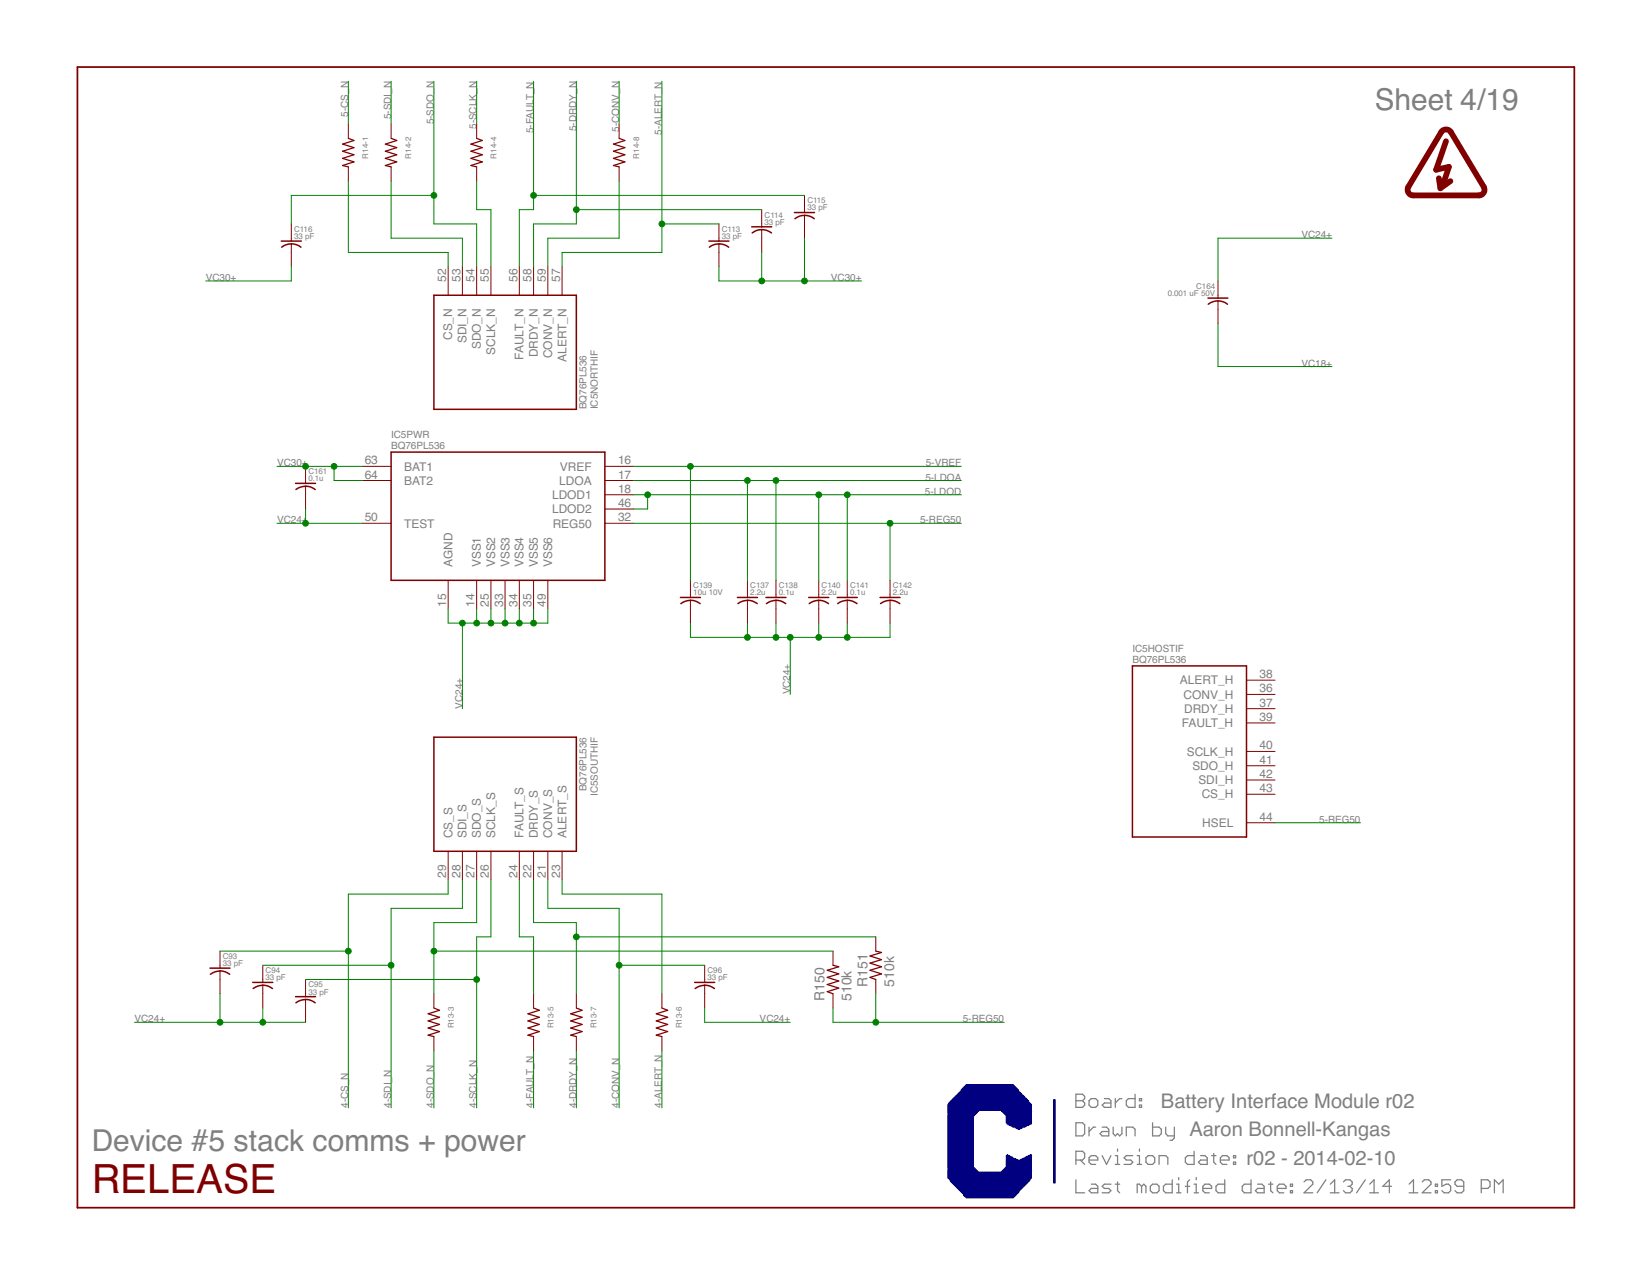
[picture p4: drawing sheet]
<svg xmlns="http://www.w3.org/2000/svg" width="279mm" height="216mm" viewBox="0 0 279 216" stroke-linecap="round" stroke-linejoin="round" font-family="sans-serif">
<defs><g id="words">
<text font-size="6.8" fill="#800000" x="15.5" y="201.9">RELEASE</text>
<g font-size="5.1" fill="#808080">
<text x="232.7" y="18.6">Sheet 4/19</text>
<text x="15.5" y="194.7">Device #5 stack comms + power</text>
</g>
<g font-size="3.4" fill="#808080">
<text x="196.5" y="187.5">Battery Interface Module r02</text>
<text x="201.3" y="192.3">Aaron Bonnell-Kangas</text>
<text x="210.9" y="197.1">r02 - 2014-02-10</text>
</g>
<g font-size="2.4" fill="#808080">
<text x="146.8" y="167" transform="rotate(-90 146.8 167)">R151</text>
<text x="151.3" y="167" transform="rotate(-90 151.3 167)">510k</text>
<text x="139.5" y="169.4" transform="rotate(-90 139.5 169.4)">R150</text>
<text x="144.1" y="169.4" transform="rotate(-90 144.1 169.4)">510k</text>
</g>
<g font-size="2" fill="#808080">
<text x="75.5" y="47.7" transform="rotate(-90 75.5 47.7)">52</text>
<text x="77.9" y="47.7" transform="rotate(-90 77.9 47.7)">53</text>
<text x="80.3" y="47.7" transform="rotate(-90 80.3 47.7)">54</text>
<text x="82.7" y="47.7" transform="rotate(-90 82.7 47.7)">55</text>
<text x="87.6" y="47.7" transform="rotate(-90 87.6 47.7)">56</text>
<text x="90" y="47.7" transform="rotate(-90 90 47.7)">58</text>
<text x="92.4" y="47.7" transform="rotate(-90 92.4 47.7)">59</text>
<text x="94.8" y="47.7" transform="rotate(-90 94.8 47.7)">57</text>
<text x="76.5" y="57.5" transform="rotate(-90 76.5 57.5)">CS_N</text>
<text x="79" y="58.1" transform="rotate(-90 79 58.1)">SDI_N</text>
<text x="81.4" y="59.1" transform="rotate(-90 81.4 59.1)">SDO_N</text>
<text x="83.8" y="60" transform="rotate(-90 83.8 60)">SCLK_N</text>
<text x="88.6" y="60.9" transform="rotate(-90 88.6 60.9)">FAULT_N</text>
<text x="91" y="60.5" transform="rotate(-90 91 60.5)">DRDY_N</text>
<text x="93.4" y="60.6" transform="rotate(-90 93.4 60.6)">CONV_N</text>
<text x="95.8" y="61.2" transform="rotate(-90 95.8 61.2)">ALERT_N</text>
<text x="61.7" y="78.6">63</text>
<text x="61.7" y="81">64</text>
<text x="68.4" y="79.6">BAT1</text>
<text x="68.4" y="82">BAT2</text>
<text x="94.6" y="82">LDOA</text>
<text x="94.8" y="79.6">VREF</text>
<text x="104.6" y="78.6">16</text>
<text x="104.6" y="81">17</text>
<text x="104.6" y="83.4">18</text>
<text x="61.7" y="88.2">50</text>
<text x="68.4" y="89.3">TEST</text>
<text x="93.4" y="84.4">LDOD1</text>
<text x="93.4" y="86.9">LDOD2</text>
<text x="93.5" y="89.3">REG50</text>
<text x="104.6" y="85.8">46</text>
<text x="104.6" y="88.2">32</text>
<text x="76.6" y="96" transform="rotate(-90 76.6 96)">AGND</text>
<text x="81.4" y="96" transform="rotate(-90 81.4 96)">VSS1</text>
<text x="83.8" y="96" transform="rotate(-90 83.8 96)">VSS2</text>
<text x="86.2" y="96" transform="rotate(-90 86.2 96)">VSS3</text>
<text x="88.6" y="96" transform="rotate(-90 88.6 96)">VSS4</text>
<text x="91" y="96" transform="rotate(-90 91 96)">VSS5</text>
<text x="93.4" y="96" transform="rotate(-90 93.4 96)">VSS6</text>
<text x="75.5" y="102.7" transform="rotate(-90 75.5 102.7)">15</text>
<text x="80.3" y="102.7" transform="rotate(-90 80.3 102.7)">14</text>
<text x="82.7" y="102.7" transform="rotate(-90 82.7 102.7)">25</text>
<text x="85.1" y="102.7" transform="rotate(-90 85.1 102.7)">33</text>
<text x="87.6" y="102.7" transform="rotate(-90 87.6 102.7)">34</text>
<text x="90" y="102.7" transform="rotate(-90 90 102.7)">35</text>
<text x="92.4" y="102.7" transform="rotate(-90 92.4 102.7)">49</text>
<text x="199.7" y="115.8">ALERT_H</text>
<text x="200.3" y="118.2">CONV_H</text>
<text x="213.2" y="117.2">36</text>
<text x="213.2" y="119.6">37</text>
<text x="213.2" y="114.7">38</text>
<text x="200" y="123">FAULT_H</text>
<text x="200.4" y="120.6">DRDY_H</text>
<text x="213.2" y="122">39</text>
<text x="200.9" y="127.9">SCLK_H</text>
<text x="201.8" y="130.3">SDO_H</text>
<text x="213.2" y="126.8">40</text>
<text x="213.2" y="129.2">41</text>
<text x="213.2" y="131.6">42</text>
<text x="202.8" y="132.7">SDI_H</text>
<text x="203.4" y="135.1">CS_H</text>
<text x="213.2" y="134">43</text>
<text x="76.6" y="141.8" transform="rotate(-90 76.6 141.8)">CS_S</text>
<text x="79" y="141.8" transform="rotate(-90 79 141.8)">SDI_S</text>
<text x="81.4" y="141.8" transform="rotate(-90 81.4 141.8)">SDO_S</text>
<text x="83.8" y="141.8" transform="rotate(-90 83.8 141.8)">SCLK_S</text>
<text x="88.6" y="141.8" transform="rotate(-90 88.6 141.8)">FAULT_S</text>
<text x="91" y="141.8" transform="rotate(-90 91 141.8)">DRDY_S</text>
<text x="93.4" y="141.8" transform="rotate(-90 93.4 141.8)">CONV_S</text>
<text x="95.9" y="141.8" transform="rotate(-90 95.9 141.8)">ALERT_S</text>
<text x="203.5" y="139.9">HSEL</text>
<text x="213.2" y="138.9">44</text>
<text x="75.5" y="148.5" transform="rotate(-90 75.5 148.5)">29</text>
<text x="77.9" y="148.5" transform="rotate(-90 77.9 148.5)">28</text>
<text x="80.3" y="148.5" transform="rotate(-90 80.3 148.5)">27</text>
<text x="82.7" y="148.5" transform="rotate(-90 82.7 148.5)">26</text>
<text x="87.6" y="148.5" transform="rotate(-90 87.6 148.5)">24</text>
<text x="90" y="148.5" transform="rotate(-90 90 148.5)">22</text>
<text x="92.4" y="148.5" transform="rotate(-90 92.4 148.5)">21</text>
<text x="94.8" y="148.5" transform="rotate(-90 94.8 148.5)">23</text>
</g>
<g font-size="1.7" fill="#808080">
<text x="58.9" y="19.7" transform="rotate(-90 58.9 19.7)">5-CS_N</text>
<text x="66.2" y="20.2" transform="rotate(-90 66.2 20.2)">5-SDI_N</text>
<text x="73.4" y="21" transform="rotate(-90 73.4 21)">5-SDO_N</text>
<text x="80.7" y="21.8" transform="rotate(-90 80.7 21.8)">5-SCLK_N</text>
<text x="90.3" y="22.5" transform="rotate(-90 90.3 22.5)">5-FAULT_N</text>
<text x="97.5" y="22.2" transform="rotate(-90 97.5 22.2)">5-DRDY_N</text>
<text x="104.8" y="22.3" transform="rotate(-90 104.8 22.3)">5-CONV_N</text>
<text x="112" y="22.8" transform="rotate(-90 112 22.8)">5-ALERT_N</text>
<text x="220.2" y="40.3">VC24+</text>
<text x="34.8" y="47.5">VC30+</text>
<text x="140.6" y="47.5">VC30+</text>
<text x="220.2" y="62">VC18+</text>
<text x="99.2" y="69.2" transform="rotate(-90 99.2 69.2)">BQ76PL536</text>
<text x="101.2" y="69.2" transform="rotate(-90 101.2 69.2)">IC5NORTHIF</text>
<text x="66.2" y="76">BQ76PL536</text>
<text x="66.2" y="74.1">IC5PWR</text>
<text x="46.9" y="78.9">VC30+</text>
<text x="156.5" y="83.7">5-LDOD</text>
<text x="156.6" y="81.3">5-LDOA</text>
<text x="156.7" y="78.9">5-VREF</text>
<text x="46.9" y="88.5">VC24+</text>
<text x="155.7" y="88.5">5-REG50</text>
<text x="191.6" y="112.2">BQ76PL536</text>
<text x="191.6" y="110.3">IC5HOSTIF</text>
<text x="78.2" y="119.9" transform="rotate(-90 78.2 119.9)">VC24+</text>
<text x="133.7" y="117.5" transform="rotate(-90 133.7 117.5)">VC24+</text>
<text x="99.2" y="133.9" transform="rotate(-90 99.2 133.9)">BQ76PL536</text>
<text x="101.2" y="134.7" transform="rotate(-90 101.2 134.7)">IC5SOUTHIF</text>
<text x="223.3" y="139.2">5-REG50</text>
<text x="22.8" y="173">VC24+</text>
<text x="128.5" y="173">VC24+</text>
<text x="162.9" y="173">5-REG50</text>
<text x="58.9" y="187.5" transform="rotate(-90 58.9 187.5)">4-CS_N</text>
<text x="66.2" y="187.5" transform="rotate(-90 66.2 187.5)">4-SDI_N</text>
<text x="73.4" y="187.5" transform="rotate(-90 73.4 187.5)">4-SDO_N</text>
<text x="80.7" y="187.5" transform="rotate(-90 80.7 187.5)">4-SCLK_N</text>
<text x="90.3" y="187.5" transform="rotate(-90 90.3 187.5)">4-FAULT_N</text>
<text x="97.5" y="187.5" transform="rotate(-90 97.5 187.5)">4-DRDY_N</text>
<text x="104.8" y="187.5" transform="rotate(-90 104.8 187.5)">4-CONV_N</text>
<text x="112" y="187.5" transform="rotate(-90 112 187.5)">4-ALERT_N</text>
</g>
<g font-size="1.4" fill="#808080">
<text x="62.3" y="26.8" transform="rotate(-90 62.3 26.8)">R14-1</text>
<text x="69.6" y="26.8" transform="rotate(-90 69.6 26.8)">R14-2</text>
<text x="84" y="26.8" transform="rotate(-90 84 26.8)">R14-4</text>
<text x="108.2" y="26.8" transform="rotate(-90 108.2 26.8)">R14-8</text>
<text x="136.6" y="35.6">33 pF</text>
<text x="136.6" y="34.4">C115</text>
<text x="49.8" y="40.4">33 pF</text>
<text x="49.8" y="39.2">C116</text>
<text x="122.2" y="40.4">33 pF</text>
<text x="122.2" y="39.2">C113</text>
<text x="129.4" y="38">33 pF</text>
<text x="129.4" y="36.8">C114</text>
<text x="197.6" y="50.1">0.001 uF 50V</text>
<text x="202.4" y="48.9">C164</text>
<text x="52.2" y="81.4">0.1u</text>
<text x="52.2" y="80.2">C161</text>
<text x="117.3" y="100.7">10u 10V</text>
<text x="117.3" y="99.5">C139</text>
<text x="127" y="100.7">2.2u</text>
<text x="127" y="99.5">C137</text>
<text x="131.8" y="100.7">0.1u</text>
<text x="131.8" y="99.5">C138</text>
<text x="139" y="100.7">2.2u</text>
<text x="139" y="99.5">C140</text>
<text x="143.9" y="100.7">0.1u</text>
<text x="143.9" y="99.5">C141</text>
<text x="151.1" y="100.7">2.2u</text>
<text x="151.1" y="99.5">C142</text>
<text x="37.7" y="163.5">33 pF</text>
<text x="37.7" y="162.2">C93</text>
<text x="44.9" y="165.9">33 pF</text>
<text x="44.9" y="164.7">C94</text>
<text x="52.2" y="167.1">C95</text>
<text x="119.7" y="165.9">33 pF</text>
<text x="119.7" y="164.7">C96</text>
<text x="52.2" y="168.3">33 pF</text>
<text x="76.8" y="174" transform="rotate(-90 76.8 174)">R13-3</text>
<text x="93.7" y="174" transform="rotate(-90 93.7 174)">R13-5</text>
<text x="100.9" y="174" transform="rotate(-90 100.9 174)">R13-7</text>
<text x="115.4" y="174" transform="rotate(-90 115.4 174)">R13-6</text>
</g>
</g></defs>
<g fill="#808080" stroke="#808080" stroke-width=".21">
<path d="M182.1 185.1v2.3z"/>
<path d="M182.1 185.1h1.1z"/>
<path d="M183.2 185.1l.4 .4z"/>
<path d="M183.6 185.5v.4z"/>
<path d="M183.6 185.9l-.4 .3z"/>
<path d="M183.2 186.2l.4 .4z"/>
<path d="M183.6 186.6v.4z"/>
<path d="M183.6 187l-.4 .4z"/>
<path d="M182.1 187.4h1.1z"/>
<path d="M182.1 186.2h1.1z"/>
<path d="M184.7 187.4h.7z"/>
<path d="M185.8 187l-.4 .4z"/>
<path d="M185.8 186.2v.8z"/>
<path d="M185.4 185.9l.4 .3z"/>
<path d="M184.7 185.9h.7z"/>
<path d="M184.3 186.2l.4-.3z"/>
<path d="M184.3 186.2v.8z"/>
<path d="M184.3 187l.4 .4z"/>
<path d="M186.9 185.9h.7z"/>
<path d="M187.6 185.9l.4 .3z"/>
<path d="M188 186.2v1.2z"/>
<path d="M186.9 187.4h1.1z"/>
<path d="M186.5 187l.4 .4z"/>
<path d="M186.5 187l.4-.4z"/>
<path d="M186.9 186.6h1.1z"/>
<path d="M188.7 185.9v1.5z"/>
<path d="M188.7 186.6l.8-.7z"/>
<path d="M189.5 185.9h.4z"/>
<path d="M192.1 185.1v2.3z"/>
<path d="M191 187.4h1.1z"/>
<path d="M190.6 187l.4 .4z"/>
<path d="M190.6 186.2v.8z"/>
<path d="M190.6 186.2l.4-.3z"/>
<path d="M191 185.9h1.1z"/>
<path d="M192.8 185.9h.4z"/>
<path d="M193.2 185.9v.3z"/>
<path d="M192.8 186.2h.4z"/>
<path d="M192.8 185.9v.3z"/>
<path d="M192.8 187h.4z"/>
<path d="M193.2 187v.4z"/>
<path d="M192.8 187.4h.4z"/>
<path d="M192.8 187v.4z"/>
<path d="M182.1 194.8v2.2z"/>
<path d="M182.1 194.8h1.1z"/>
<path d="M183.2 194.8l.4 .4z"/>
<path d="M183.6 195.2v.7z"/>
<path d="M183.6 195.9l-.4 .4z"/>
<path d="M182.1 196.3h1.1z"/>
<path d="M182.8 196.3l.8 .7z"/>
<path d="M184.7 197h.7z"/>
<path d="M184.3 196.6l.4 .4z"/>
<path d="M184.3 195.9v.7z"/>
<path d="M184.3 195.9l.4-.4z"/>
<path d="M184.7 195.5h.7z"/>
<path d="M185.4 195.5l.4 .4z"/>
<path d="M185.8 195.9v.4z"/>
<path d="M184.3 196.3h1.5z"/>
<path d="M186.5 195.5l.8 1.5z"/>
<path d="M188 195.5l-.7 1.5z"/>
<path d="M188.7 195.5h.4z"/>
<path d="M189.1 195.5v1.5z"/>
<path d="M188.7 197h.8z"/>
<path d="M189.1 194.4v.4z"/>
<path d="M190.2 197h1.1z"/>
<path d="M191.7 196.6l-.4 .4z"/>
<path d="M191.3 196.3l.4 .3z"/>
<path d="M190.6 196.3h.7z"/>
<path d="M190.2 195.9l.4 .4z"/>
<path d="M190.2 195.9l.4-.4z"/>
<path d="M190.6 195.5h1.1z"/>
<path d="M192.4 195.5h.4z"/>
<path d="M192.8 195.5v1.5z"/>
<path d="M192.4 197h.8z"/>
<path d="M192.8 194.4v.4z"/>
<path d="M194.3 197h.8z"/>
<path d="M195.4 196.6l-.3 .4z"/>
<path d="M195.4 195.9v.7z"/>
<path d="M195.1 195.5l.3 .4z"/>
<path d="M194.3 195.5h.8z"/>
<path d="M193.9 195.9l.4-.4z"/>
<path d="M193.9 195.9v.7z"/>
<path d="M193.9 196.6l.4 .4z"/>
<path d="M196.2 195.5v1.5z"/>
<path d="M196.2 195.5h1.1z"/>
<path d="M197.3 195.5l.3 .4z"/>
<path d="M197.6 195.9v1.1z"/>
<path d="M202.1 194.8v2.2z"/>
<path d="M201 197h1.1z"/>
<path d="M200.6 196.6l.4 .4z"/>
<path d="M200.6 195.9v.7z"/>
<path d="M200.6 195.9l.4-.4z"/>
<path d="M201 195.5h1.1z"/>
<path d="M203.2 195.5h.7z"/>
<path d="M203.9 195.5l.4 .4z"/>
<path d="M204.3 195.9v1.1z"/>
<path d="M203.2 197h1.1z"/>
<path d="M202.8 196.6l.4 .4z"/>
<path d="M202.8 196.6l.4-.3z"/>
<path d="M203.2 196.3h1.1z"/>
<path d="M205.4 195.2v1.4z"/>
<path d="M205.4 196.6l.4 .4z"/>
<path d="M205 195.5h.8z"/>
<path d="M206.9 197h.7z"/>
<path d="M206.5 196.6l.4 .4z"/>
<path d="M206.5 195.9v.7z"/>
<path d="M206.9 195.5l-.4 .4z"/>
<path d="M206.9 195.5h.7z"/>
<path d="M207.6 195.5l.4 .4z"/>
<path d="M208 195.9v.4z"/>
<path d="M206.5 196.3h1.5z"/>
<path d="M208.7 195.5h.4z"/>
<path d="M209.1 195.5v.4z"/>
<path d="M208.7 195.9h.4z"/>
<path d="M208.7 195.5v.4z"/>
<path d="M208.7 196.6h.4z"/>
<path d="M209.1 196.6v.4z"/>
<path d="M208.7 197h.4z"/>
<path d="M208.7 196.6v.4z"/>
<path d="M182.1 199.6v2.2z"/>
<path d="M182.1 201.8h1.5z"/>
<path d="M184.7 200.4h.7z"/>
<path d="M185.4 200.4l.4 .3z"/>
<path d="M185.8 200.7v1.1z"/>
<path d="M184.7 201.8h1.1z"/>
<path d="M184.3 201.5l.4 .3z"/>
<path d="M184.3 201.5l.4-.4z"/>
<path d="M184.7 201.1h1.1z"/>
<path d="M186.5 201.8h1.1z"/>
<path d="M187.6 201.8l.4-.3z"/>
<path d="M187.6 201.1l.4 .4z"/>
<path d="M186.9 201.1h.7z"/>
<path d="M186.5 200.7l.4 .4z"/>
<path d="M186.5 200.7l.4-.3z"/>
<path d="M186.9 200.4h1.1z"/>
<path d="M189.1 200v1.5z"/>
<path d="M189.1 201.5l.4 .3z"/>
<path d="M188.7 200.4h.8z"/>
<path d="M192.4 200.4v1.4z"/>
<path d="M192.4 200.4h.4z"/>
<path d="M192.8 200.4l.4 .3z"/>
<path d="M193.2 200.7v1.1z"/>
<path d="M193.2 200.7l.4-.3z"/>
<path d="M193.6 200.4l.3 .3z"/>
<path d="M193.9 200.7v1.1z"/>
<path d="M195.1 201.8h.7z"/>
<path d="M195.8 201.8l.4-.3z"/>
<path d="M196.2 200.7v.8z"/>
<path d="M195.8 200.4l.4 .3z"/>
<path d="M195.1 200.4h.7z"/>
<path d="M194.7 200.7l.4-.3z"/>
<path d="M194.7 200.7v.8z"/>
<path d="M194.7 201.5l.4 .3z"/>
<path d="M198.4 199.6v2.2z"/>
<path d="M197.3 201.8h1.1z"/>
<path d="M196.9 201.5l.4 .3z"/>
<path d="M196.9 200.7v.8z"/>
<path d="M196.9 200.7l.4-.3z"/>
<path d="M197.3 200.4h1.1z"/>
<path d="M199.1 200.4h.4z"/>
<path d="M199.5 200.4v1.4z"/>
<path d="M199.1 201.8h.8z"/>
<path d="M199.5 199.2v.4z"/>
<path d="M201 200v1.8z"/>
<path d="M201 200l.3-.4z"/>
<path d="M200.6 200.7h.7z"/>
<path d="M202.1 200.4h.3z"/>
<path d="M202.4 200.4v1.4z"/>
<path d="M202.1 201.8h.7z"/>
<path d="M202.4 199.2v.4z"/>
<path d="M203.9 201.8h.8z"/>
<path d="M203.6 201.5l.3 .3z"/>
<path d="M203.6 200.7v.8z"/>
<path d="M203.6 200.7l.3-.3z"/>
<path d="M203.9 200.4h.8z"/>
<path d="M204.7 200.4l.3 .3z"/>
<path d="M205 200.7v.4z"/>
<path d="M203.6 201.1h1.4z"/>
<path d="M207.3 199.6v2.2z"/>
<path d="M206.1 201.8h1.2z"/>
<path d="M205.8 201.5l.3 .3z"/>
<path d="M205.8 200.7v.8z"/>
<path d="M205.8 200.7l.3-.3z"/>
<path d="M206.1 200.4h1.2z"/>
<path d="M211.7 199.6v2.2z"/>
<path d="M210.6 201.8h1.1z"/>
<path d="M210.2 201.5l.4 .3z"/>
<path d="M210.2 200.7v.8z"/>
<path d="M210.2 200.7l.4-.3z"/>
<path d="M210.6 200.4h1.1z"/>
<path d="M212.8 200.4h.8z"/>
<path d="M213.6 200.4l.3 .3z"/>
<path d="M213.9 200.7v1.1z"/>
<path d="M212.8 201.8h1.1z"/>
<path d="M212.4 201.5l.4 .3z"/>
<path d="M212.8 201.1l-.4 .4z"/>
<path d="M212.8 201.1h1.1z"/>
<path d="M215 200v1.5z"/>
<path d="M215 201.5l.4 .3z"/>
<path d="M214.7 200.4h.7z"/>
<path d="M216.5 201.8h.8z"/>
<path d="M216.2 201.5l.3 .3z"/>
<path d="M216.2 200.7v.8z"/>
<path d="M216.2 200.7l.3-.3z"/>
<path d="M216.5 200.4h.8z"/>
<path d="M217.3 200.4l.3 .3z"/>
<path d="M217.6 200.7v.4z"/>
<path d="M216.2 201.1h1.4z"/>
<path d="M218.4 200.4h.3z"/>
<path d="M218.7 200.4v.3z"/>
<path d="M218.4 200.7h.3z"/>
<path d="M218.4 200.4v.3z"/>
<path d="M218.4 201.5h.3z"/>
<path d="M218.7 201.5v.3z"/>
<path d="M218.4 201.8h.3z"/>
<path d="M218.4 201.5v.3z"/>
<path d="M220.7 201.8h1.5z"/>
<path d="M220.7 201.8l1.5-1.4z"/>
<path d="M222.2 200v.4z"/>
<path d="M221.8 199.6l.4 .4z"/>
<path d="M221.1 199.6h.7z"/>
<path d="M220.7 200l.4-.4z"/>
<path d="M224.4 199.6l-1.5 2.2z"/>
<path d="M225.1 200.4l.8-.8z"/>
<path d="M225.9 199.6v2.2z"/>
<path d="M225.1 201.8h1.5z"/>
<path d="M227.4 200l.3-.4z"/>
<path d="M227.7 199.6h.8z"/>
<path d="M228.5 199.6l.3 .4z"/>
<path d="M228.8 200v.4z"/>
<path d="M228.5 200.7l.3-.3z"/>
<path d="M228.1 200.7h.4z"/>
<path d="M228.5 200.7l.3 .4z"/>
<path d="M228.8 201.1v.4z"/>
<path d="M228.5 201.8l.3-.3z"/>
<path d="M227.7 201.8h.8z"/>
<path d="M227.4 201.5l.3 .3z"/>
<path d="M231.1 199.6l-1.5 2.2z"/>
<path d="M231.8 200.4l.7-.8z"/>
<path d="M232.5 199.6v2.2z"/>
<path d="M231.8 201.8h1.5z"/>
<path d="M235.1 199.6v2.2z"/>
<path d="M235.1 199.6l-1.1 1.1z"/>
<path d="M234 200.7h1.5z"/>
<path d="M238.5 200.4l.7-.8z"/>
<path d="M239.2 199.6v2.2z"/>
<path d="M238.5 201.8h1.4z"/>
<path d="M240.7 201.8h1.5z"/>
<path d="M240.7 201.8l1.5-1.4z"/>
<path d="M242.2 200v.4z"/>
<path d="M241.8 199.6l.4 .4z"/>
<path d="M241 199.6h.8z"/>
<path d="M241 199.6l-.3 .4z"/>
<path d="M242.9 200.4h.4z"/>
<path d="M243.3 200.4v.3z"/>
<path d="M242.9 200.7h.4z"/>
<path d="M242.9 200.4v.3z"/>
<path d="M242.9 201.5h.4z"/>
<path d="M243.3 201.5v.3z"/>
<path d="M242.9 201.8h.4z"/>
<path d="M242.9 201.5v.3z"/>
<path d="M244 199.6h1.5z"/>
<path d="M244 199.6v1.1z"/>
<path d="M244 200.7l.8-.3z"/>
<path d="M244.8 200.4h.3z"/>
<path d="M245.1 200.4l.4 .3z"/>
<path d="M245.5 200.7v.8z"/>
<path d="M245.5 201.5l-.4 .3z"/>
<path d="M244.4 201.8h.7z"/>
<path d="M244 201.5l.4 .3z"/>
<path d="M246.2 201.5l.4 .3z"/>
<path d="M246.6 201.8h.7z"/>
<path d="M247.3 201.8l.4-.3z"/>
<path d="M247.7 200v1.5z"/>
<path d="M247.3 199.6l.4 .4z"/>
<path d="M246.6 199.6h.7z"/>
<path d="M246.6 199.6l-.4 .4z"/>
<path d="M246.2 200v.4z"/>
<path d="M246.2 200.4l.4 .3z"/>
<path d="M246.6 200.7h1.1z"/>
<path d="M250.7 199.6v2.2z"/>
<path d="M250.7 199.6h1.1z"/>
<path d="M251.8 199.6l.4 .4z"/>
<path d="M252.2 200v.7z"/>
<path d="M251.8 201.1l.4-.4z"/>
<path d="M250.7 201.1h1.1z"/>
<path d="M252.9 199.6v2.2z"/>
<path d="M252.9 199.6l.7 .8z"/>
<path d="M253.6 200.4l.8-.8z"/>
<path d="M254.4 199.6v2.2z"/>
<path d="M182.1 190v2.2z"/>
<path d="M182.1 192.2h1.1z"/>
<path d="M183.6 191.8l-.4 .4z"/>
<path d="M183.6 190.3v1.5z"/>
<path d="M183.2 190l.4 .3z"/>
<path d="M182.1 190h1.1z"/>
<path d="M184.3 190.7v1.5z"/>
<path d="M185 190.7l-.7 .8z"/>
<path d="M185 190.7h.4z"/>
<path d="M186.5 190.7h.8z"/>
<path d="M187.3 190.7l.3 .4z"/>
<path d="M187.6 191.1v1.1z"/>
<path d="M186.5 192.2h1.1z"/>
<path d="M186.2 191.8l.3 .4z"/>
<path d="M186.2 191.8l.3-.3z"/>
<path d="M186.5 191.5h1.1z"/>
<path d="M188.4 190.7v1.1z"/>
<path d="M188.4 191.8l.3 .4z"/>
<path d="M188.7 192.2l.4-.4z"/>
<path d="M189.1 191.8l.4 .4z"/>
<path d="M189.5 192.2l.4-.4z"/>
<path d="M189.9 190.7v1.1z"/>
<path d="M190.6 190.7v1.5z"/>
<path d="M190.6 190.7h1.1z"/>
<path d="M191.7 190.7l.4 .4z"/>
<path d="M192.1 191.1v1.1z"/>
<path d="M195.1 190v2.2z"/>
<path d="M195.1 192.2h1.1z"/>
<path d="M196.2 192.2l.3-.4z"/>
<path d="M196.5 191.1v.7z"/>
<path d="M196.2 190.7l.3 .4z"/>
<path d="M195.1 190.7h1.1z"/>
<path d="M197.3 190.7v1.1z"/>
<path d="M197.3 191.8l.3 .4z"/>
<path d="M197.6 192.2h1.1z"/>
<path d="M198.7 190.7v1.9z"/>
<path d="M198.7 192.6l-.3 .3z"/>
<path d="M198 192.9h.4z"/>
</g>
<g fill="#800000" stroke="#800000" stroke-width=".3">
<path d="M13.1 11.3v193z"/>
<path d="M13.1 204.3h253.3z"/>
<path d="M266.4 11.3v193z"/>
<path d="M13.1 11.3h253.3z"/>
</g>
<g fill="#800000" stroke="#800000" stroke-width=".17">
<path d="M210.9 117.5h4.9z"/>
<path d="M210.9 119.9h4.9z"/>
<path d="M210.9 122.3h4.9z"/>
<path d="M210.9 127.1h4.9z"/>
<path d="M210.9 129.6h4.9z"/>
<path d="M210.9 132h4.9z"/>
<path d="M210.9 134.4h4.9z"/>
<path d="M210.9 139.2h4.9z"/>
<path d="M210.9 115.1h4.9z"/>
<path d="M92.7 45.1v4.9z"/>
<path d="M90.3 45.1v4.9z"/>
<path d="M87.9 45.1v4.9z"/>
<path d="M83.1 45.1v4.9z"/>
<path d="M80.7 45.1v4.9z"/>
<path d="M78.3 45.1v4.9z"/>
<path d="M75.8 45.1v4.9z"/>
<path d="M95.1 45.1v4.9z"/>
<path d="M80.7 98.2v4.8z"/>
<path d="M75.8 98.2v4.8z"/>
<path d="M102.4 78.9h4.8z"/>
<path d="M102.4 81.3h4.8z"/>
<path d="M102.4 83.7h4.8z"/>
<path d="M83.1 98.2v4.8z"/>
<path d="M85.5 98.2v4.8z"/>
<path d="M87.9 98.2v4.8z"/>
<path d="M90.3 98.2v4.8z"/>
<path d="M102.4 86.1h4.8z"/>
<path d="M92.7 98.2v4.8z"/>
<path d="M61.4 78.9h4.8z"/>
<path d="M61.4 81.3h4.8z"/>
<path d="M102.4 88.5h4.8z"/>
<path d="M61.4 88.5h4.8z"/>
<path d="M92.7 144v4.9z"/>
<path d="M90.3 144v4.9z"/>
<path d="M87.9 144v4.9z"/>
<path d="M83.1 144v4.9z"/>
<path d="M80.7 144v4.9z"/>
<path d="M78.3 144v4.9z"/>
<path d="M75.8 144v4.9z"/>
<path d="M95.1 144v4.9z"/>
<path d="M37.2 164.3v1.4z"/>
<path d="M37.2 160.9v2.4z"/>
<path d="M37.2 165.7v2.4z"/>
<path d="M37.2 163.3v.5z"/>
<path d="M44.5 166.7v1.4z"/>
<path d="M44.5 163.3v2.4z"/>
<path d="M44.5 168.1v2.5z"/>
<path d="M44.5 165.7v.5z"/>
<path d="M51.7 169.1v1.5z"/>
<path d="M51.7 165.7v2.4z"/>
<path d="M51.7 170.6v2.4z"/>
<path d="M51.7 168.1v.5z"/>
<path d="M119.3 166.7v1.4z"/>
<path d="M119.3 163.3v2.4z"/>
<path d="M119.3 168.1v2.5z"/>
<path d="M119.3 165.7v.5z"/>
<path d="M121.7 41.3v1.4z"/>
<path d="M121.7 37.9v2.4z"/>
<path d="M121.7 42.7v2.4z"/>
<path d="M121.7 40.3v.5z"/>
<path d="M128.9 38.9v1.4z"/>
<path d="M128.9 35.5v2.4z"/>
<path d="M128.9 40.3v2.4z"/>
<path d="M128.9 37.9v.5z"/>
<path d="M136.1 36.4v1.5z"/>
<path d="M136.1 33.1v2.4z"/>
<path d="M136.1 37.9v2.4z"/>
<path d="M136.1 35.5v.5z"/>
<path d="M49.3 41.3v1.4z"/>
<path d="M49.3 37.9v2.4z"/>
<path d="M49.3 42.7v2.4z"/>
<path d="M49.3 40.3v.5z"/>
<path d="M58.9 28.2v2.4z"/>
<path d="M58.9 21v2.4z"/>
<path d="M66.2 28.2v2.4z"/>
<path d="M66.2 21v2.4z"/>
<path d="M80.7 28.2v2.4z"/>
<path d="M80.7 21v2.4z"/>
<path d="M104.8 28.2v2.4z"/>
<path d="M104.8 21v2.4z"/>
<path d="M73.4 175.4v2.4z"/>
<path d="M73.4 168.1v2.5z"/>
<path d="M90.3 175.4v2.4z"/>
<path d="M90.3 168.1v2.5z"/>
<path d="M112 175.4v2.4z"/>
<path d="M112 168.1v2.5z"/>
<path d="M97.5 175.4v2.4z"/>
<path d="M97.5 168.1v2.5z"/>
<path d="M126.5 101.6v1.4z"/>
<path d="M126.5 98.2v2.4z"/>
<path d="M126.5 103v2.4z"/>
<path d="M126.5 100.6v.5z"/>
<path d="M131.3 101.6v1.4z"/>
<path d="M131.3 98.2v2.4z"/>
<path d="M131.3 103v2.4z"/>
<path d="M131.3 100.6v.5z"/>
<path d="M116.8 101.6v1.4z"/>
<path d="M116.8 98.2v2.4z"/>
<path d="M116.8 103v2.4z"/>
<path d="M116.8 100.6v.5z"/>
<path d="M138.6 101.6v1.4z"/>
<path d="M138.6 98.2v2.4z"/>
<path d="M138.6 103v2.4z"/>
<path d="M138.6 100.6v.5z"/>
<path d="M143.4 101.6v1.4z"/>
<path d="M143.4 98.2v2.4z"/>
<path d="M143.4 103v2.4z"/>
<path d="M143.4 100.6v.5z"/>
<path d="M150.6 101.6v1.4z"/>
<path d="M150.6 98.2v2.4z"/>
<path d="M150.6 103v2.4z"/>
<path d="M150.6 100.6v.5z"/>
<path d="M51.7 82.3v1.4z"/>
<path d="M51.7 78.9v2.4z"/>
<path d="M51.7 83.7v2.4z"/>
<path d="M51.7 81.3v.5z"/>
<path d="M206.1 50.9v1.5z"/>
<path d="M206.1 47.5v2.5z"/>
<path d="M206.1 52.4v2.4z"/>
<path d="M206.1 50v.4z"/>
<path d="M141 160.9v2.4z"/>
<path d="M141 168.1v2.5z"/>
<path d="M148.2 158.5v2.4z"/>
<path d="M148.2 165.7v2.4z"/>
</g>
<g fill="#800000" stroke="#800000" stroke-width=".25">
<path d="M191.6 112.7h19.3z"/>
<path d="M210.9 112.7v28.9z"/>
<path d="M191.6 141.6h19.3z"/>
<path d="M191.6 112.7v28.9z"/>
<path d="M97.5 50v19.3z"/>
<path d="M73.4 50h24.1z"/>
<path d="M73.4 50v19.3z"/>
<path d="M73.4 69.3h24.1z"/>
<path d="M66.2 76.5v21.7z"/>
<path d="M66.2 98.2h36.2z"/>
<path d="M102.4 76.5v21.7z"/>
<path d="M66.2 76.5h36.2z"/>
<path d="M97.5 124.7v19.3z"/>
<path d="M73.4 144h24.1z"/>
<path d="M73.4 124.7v19.3z"/>
<path d="M73.4 124.7h24.1z"/>
<path d="M35.5 163.8h1.7z"/>
<path d="M37.2 163.8h1.7z"/>
<path d="M42.8 166.2h1.7z"/>
<path d="M44.5 166.2h1.7z"/>
<path d="M50 168.6h1.7z"/>
<path d="M51.7 168.6h1.7z"/>
<path d="M117.6 166.2h1.7z"/>
<path d="M119.3 166.2h1.6z"/>
<path d="M120 40.8h1.7z"/>
<path d="M121.7 40.8h1.7z"/>
<path d="M127.2 38.4h1.7z"/>
<path d="M128.9 38.4h1.7z"/>
<path d="M134.5 36h1.6z"/>
<path d="M136.1 36h1.7z"/>
<path d="M47.6 40.8h1.7z"/>
<path d="M49.3 40.8h1.7z"/>
<path d="M124.8 101.1h1.7z"/>
<path d="M126.5 101.1h1.7z"/>
<path d="M129.6 101.1h1.7z"/>
<path d="M131.3 101.1h1.7z"/>
<path d="M115.1 101.1h1.7z"/>
<path d="M116.8 101.1h1.7z"/>
<path d="M136.9 101.1h1.7z"/>
<path d="M138.6 101.1h1.7z"/>
<path d="M141.7 101.1h1.7z"/>
<path d="M143.4 101.1h1.7z"/>
<path d="M148.9 101.1h1.7z"/>
<path d="M150.6 101.1h1.7z"/>
<path d="M50 81.8h1.7z"/>
<path d="M51.7 81.8h1.7z"/>
<path d="M206.1 50.4h1.7z"/>
<path d="M204.4 50.4h1.7z"/>
</g>
<g fill="none" stroke="#800000" stroke-width=".25">
<path d="M128.9 38.8a2.72 2.72 0 0 1 1.7 .6M128.9 38.9a2.42 2.42 0 0 0-1.6 .5M136.1 36.4a2.72 2.72 0 0 1 1.7 .6M136.1 36.4a2.42 2.42 0 0 0-1.6 .6M49.3 41.3a2.6 2.6 0 0 1 1.6 .5M49.3 41.3a2.43 2.43 0 0 0-1.6 .5M121.7 41.3a2.72 2.72 0 0 1 1.6 .5M121.7 41.3a2.42 2.42 0 0 0-1.6 .5M204.5 51.5a2.61 2.61 0 0 1 3.2 0M51.7 82.3a2.6 2.6 0 0 1 1.6 .5M51.7 82.3a2.76 2.76 0 0 0-1.6 .5M116.8 101.6a2.72 2.72 0 0 1 1.7 .5"/>
<path d="M116.8 101.6a2.77 2.77 0 0 0-1.6 .5M126.5 101.6a2.72 2.72 0 0 1 1.6 .5M126.5 101.6a2.77 2.77 0 0 0-1.6 .5M131.3 101.6a2.72 2.72 0 0 1 1.7 .5M131.3 101.6a2.77 2.77 0 0 0-1.6 .5M138.6 101.6a2.72 2.72 0 0 1 1.6 .5M138.6 101.6a2.77 2.77 0 0 0-1.7 .5M143.4 101.6a2.72 2.72 0 0 1 1.6 .5M143.4 101.6a2.77 2.77 0 0 0-1.6 .5M150.6 101.6a2.72 2.72 0 0 1 1.7 .5M150.6 101.6a2.77 2.77 0 0 0-1.6 .5M35.6 164.8a2.61 2.61 0 0 1 3.3 0"/>
<path d="M42.8 167.3a2.61 2.61 0 0 1 3.3 0M50.1 169.7a2.61 2.61 0 0 1 3.2 0M117.6 167.3a2.61 2.61 0 0 1 3.3 0"/>
</g>
<g fill="#800000" stroke="#800000" stroke-width=".21">
<path d="M58.9 23.4l1 .4z"/>
<path d="M58 24.4l1.9-.6z"/>
<path d="M58 24.4l1.9 .6z"/>
<path d="M58 25.6l1.9-.6z"/>
<path d="M58 25.6l1.9 .6z"/>
<path d="M58 26.8l1.9-.6z"/>
<path d="M58 26.8l1.9 .6z"/>
<path d="M58 28l1.9-.6z"/>
<path d="M58 28l.9 .2z"/>
<path d="M66.2 23.4l.9 .4z"/>
<path d="M65.2 24.4l1.9-.6z"/>
<path d="M65.2 24.4l1.9 .6z"/>
<path d="M65.2 25.6l1.9-.6z"/>
<path d="M65.2 25.6l1.9 .6z"/>
<path d="M65.2 26.8l1.9-.6z"/>
<path d="M65.2 26.8l1.9 .6z"/>
<path d="M65.2 28l1.9-.6z"/>
<path d="M65.2 28l1 .2z"/>
<path d="M80.7 23.4l.9 .4z"/>
<path d="M79.7 24.4l1.9-.6z"/>
<path d="M79.7 24.4l1.9 .6z"/>
<path d="M79.7 25.6l1.9-.6z"/>
<path d="M79.7 25.6l1.9 .6z"/>
<path d="M79.7 26.8l1.9-.6z"/>
<path d="M79.7 26.8l1.9 .6z"/>
<path d="M79.7 28l1.9-.6z"/>
<path d="M79.7 28l1 .2z"/>
<path d="M104.8 23.4l.9 .4z"/>
<path d="M103.8 24.4l1.9-.6z"/>
<path d="M103.8 24.4l1.9 .6z"/>
<path d="M103.8 25.6l1.9-.6z"/>
<path d="M103.8 25.6l1.9 .6z"/>
<path d="M103.8 26.8l1.9-.6z"/>
<path d="M103.8 26.8l1.9 .6z"/>
<path d="M103.8 28l1.9-.6z"/>
<path d="M103.8 28l1 .2z"/>
<path d="M73.4 170.6l1 .3z"/>
<path d="M72.5 171.5l1.9-.6z"/>
<path d="M72.5 171.5l1.9 .6z"/>
<path d="M72.5 172.7l1.9-.6z"/>
<path d="M72.5 172.7l1.9 .6z"/>
<path d="M72.5 173.9l1.9-.6z"/>
<path d="M72.5 173.9l1.9 .6z"/>
<path d="M72.5 175.2l1.9-.7z"/>
<path d="M72.5 175.2l.9 .2z"/>
<path d="M90.3 170.6l1 .3z"/>
<path d="M89.3 171.5l2-.6z"/>
<path d="M89.3 171.5l2 .6z"/>
<path d="M89.3 172.7l2-.6z"/>
<path d="M89.3 172.7l2 .6z"/>
<path d="M89.3 173.9l2-.6z"/>
<path d="M89.3 173.9l2 .6z"/>
<path d="M89.3 175.2l2-.7z"/>
<path d="M89.3 175.2l1 .2z"/>
<path d="M112 170.6l1 .3z"/>
<path d="M111.1 171.5l1.9-.6z"/>
<path d="M111.1 171.5l1.9 .6z"/>
<path d="M111.1 172.7l1.9-.6z"/>
<path d="M111.1 172.7l1.9 .6z"/>
<path d="M111.1 173.9l1.9-.6z"/>
<path d="M111.1 173.9l1.9 .6z"/>
<path d="M111.1 175.2l1.9-.7z"/>
<path d="M111.1 175.2l.9 .2z"/>
<path d="M97.5 170.6l1 .3z"/>
<path d="M96.6 171.5l1.9-.6z"/>
<path d="M96.6 171.5l1.9 .6z"/>
<path d="M96.6 172.7l1.9-.6z"/>
<path d="M96.6 172.7l1.9 .6z"/>
<path d="M96.6 173.9l1.9-.6z"/>
<path d="M96.6 173.9l1.9 .6z"/>
<path d="M96.6 175.2l1.9-.7z"/>
<path d="M96.6 175.2l.9 .2z"/>
<path d="M140 167.8l1 .3z"/>
<path d="M140 167.8l1.9-.6z"/>
<path d="M140 166.6l1.9 .6z"/>
<path d="M140 166.6l1.9-.6z"/>
<path d="M140 165.4l1.9 .6z"/>
<path d="M140 165.4l1.9-.6z"/>
<path d="M140 164.2l1.9 .6z"/>
<path d="M140 164.2l1.9-.6z"/>
<path d="M141 163.3l.9 .3z"/>
<path d="M147.2 165.4l1 .3z"/>
<path d="M147.2 165.4l2-.6z"/>
<path d="M147.2 164.2l2 .6z"/>
<path d="M147.2 164.2l2-.6z"/>
<path d="M147.2 163l2 .6z"/>
<path d="M147.2 163l2-.6z"/>
<path d="M147.2 161.8l2 .6z"/>
<path d="M147.2 161.8l2-.6z"/>
<path d="M148.2 160.9l1 .3z"/>
</g>
<path d="M238.3 31.6a.96 .96 0 0 0 .9 1.5M243.9 22.4a.97 .97 0 0 1 1.6 0M251.1 31.6a.96 .96 0 0 1-.8 1.5" fill="none" stroke="#800000" stroke-width=".97"/>
<g fill="#800000" stroke="#800000" stroke-width=".97">
<path d="M243.9 22.4l-5.6 9.2z"/>
<path d="M239.2 33.1h11.1z"/>
<path d="M245.5 22.4l5.6 9.2z"/>
<path d="M244.7 23.9l-1.7 4.8z"/>
<path d="M243 28.7l2.2-.5z"/>
<path d="M245.2 28.2l-1 2.9z"/>
<path d="M243.8 31.9l1.6-1.3z"/>
<path d="M243.5 30.2l.3 1.7z"/>
</g>
<g fill="#008000" stroke="#008000" stroke-width=".17">
<path d="M87.9 148.9v9.6z"/>
<path d="M87.9 158.5h2.4z"/>
<path d="M90.3 158.5v9.6z"/>
<path d="M83.1 148.9v9.6z"/>
<path d="M80.7 158.5h2.4z"/>
<path d="M80.7 158.5v7.2z"/>
<path d="M51.7 165.7h29z"/>
<path d="M80.7 165.7v21.8z"/>
<path d="M95.1 148.9v2.4z"/>
<path d="M95.1 151.3h16.9z"/>
<path d="M112 151.3v16.8z"/>
<path d="M92.7 148.9v4.8z"/>
<path d="M92.7 153.7h12.1z"/>
<path d="M104.8 153.7v9.6z"/>
<path d="M104.8 163.3h14.5z"/>
<path d="M104.8 163.3v24.2z"/>
<path d="M90.3 148.9v7.2z"/>
<path d="M90.3 156.1h7.2z"/>
<path d="M97.5 156.1v2.4z"/>
<path d="M97.5 158.5v9.6z"/>
<path d="M97.5 158.5h50.7z"/>
<path d="M80.7 148.9v7.2z"/>
<path d="M73.4 156.1h7.3z"/>
<path d="M73.4 156.1v4.8z"/>
<path d="M73.4 160.9v7.2z"/>
<path d="M73.4 160.9h67.6z"/>
<path d="M78.3 148.9v4.8z"/>
<path d="M66.2 153.7h12.1z"/>
<path d="M66.2 153.7v9.6z"/>
<path d="M44.5 163.3h21.7z"/>
<path d="M66.2 163.3v24.2z"/>
<path d="M75.8 148.9v2.4z"/>
<path d="M58.9 151.3h16.9z"/>
<path d="M58.9 151.3v9.6z"/>
<path d="M37.2 160.9h21.7z"/>
<path d="M58.9 160.9v26.6z"/>
<path d="M112 177.8v9.7z"/>
<path d="M97.5 177.8v9.7z"/>
<path d="M90.3 177.8v9.7z"/>
<path d="M73.4 177.8v9.7z"/>
<path d="M95.1 42.7v2.4z"/>
<path d="M95.1 42.7h16.9z"/>
<path d="M112 37.9v4.8z"/>
<path d="M112 13.8v24.1z"/>
<path d="M112 37.9h9.7z"/>
<path d="M92.7 40.3v4.8z"/>
<path d="M92.7 40.3h12.1z"/>
<path d="M104.8 30.6v9.7z"/>
<path d="M90.3 37.9v7.2z"/>
<path d="M90.3 37.9h7.2z"/>
<path d="M97.5 35.5v2.4z"/>
<path d="M97.5 13.8v21.7z"/>
<path d="M97.5 35.5h31.4z"/>
<path d="M87.9 35.5v9.6z"/>
<path d="M87.9 35.5h2.4z"/>
<path d="M90.3 33.1v2.4z"/>
<path d="M90.3 13.8v19.3z"/>
<path d="M90.3 33.1h45.8z"/>
<path d="M83.1 35.5v9.6z"/>
<path d="M80.7 35.5h2.4z"/>
<path d="M80.7 30.6v4.9z"/>
<path d="M80.7 37.9v7.2z"/>
<path d="M73.4 37.9h7.3z"/>
<path d="M73.4 33.1v4.8z"/>
<path d="M73.4 13.8v19.3z"/>
<path d="M49.3 33.1v4.8z"/>
<path d="M49.3 33.1h24.1z"/>
<path d="M78.3 40.3v4.8z"/>
<path d="M66.2 40.3h12.1z"/>
<path d="M66.2 30.6v9.7z"/>
<path d="M75.8 42.7v2.4z"/>
<path d="M58.9 42.7h16.9z"/>
<path d="M58.9 30.6v12.1z"/>
<path d="M58.9 13.8v7.2z"/>
<path d="M66.2 13.8v7.2z"/>
<path d="M80.7 13.8v7.2z"/>
<path d="M104.8 13.8v7.2z"/>
<path d="M56.5 81.3h4.9z"/>
<path d="M56.5 78.9v2.4z"/>
<path d="M56.5 78.9h4.9z"/>
<path d="M51.7 78.9h4.8z"/>
<path d="M46.9 78.9h4.8z"/>
<path d="M121.7 45.1v2.4z"/>
<path d="M121.7 47.5h7.2z"/>
<path d="M128.9 47.5h7.2z"/>
<path d="M136.1 47.5h9.7z"/>
<path d="M128.9 42.7v4.8z"/>
<path d="M136.1 40.3v7.2z"/>
<path d="M49.3 45.1v2.4z"/>
<path d="M34.8 47.5h14.5z"/>
<path d="M107.2 78.9h9.6z"/>
<path d="M116.8 78.9v19.3z"/>
<path d="M116.8 78.9h45.9z"/>
<path d="M107.2 81.3h19.3z"/>
<path d="M126.5 81.3h4.8z"/>
<path d="M131.3 81.3h31.4z"/>
<path d="M131.3 81.3v16.9z"/>
<path d="M126.5 81.3v16.9z"/>
<path d="M107.2 83.7h2.4z"/>
<path d="M107.2 86.1h2.4z"/>
<path d="M109.6 83.7v2.4z"/>
<path d="M109.6 83.7h29z"/>
<path d="M138.6 83.7h4.8z"/>
<path d="M143.4 83.7h19.3z"/>
<path d="M143.4 83.7v14.5z"/>
<path d="M138.6 83.7v14.5z"/>
<path d="M107.2 88.5h43.4z"/>
<path d="M150.6 88.5h12.1z"/>
<path d="M150.6 88.5v9.7z"/>
<path d="M215.8 139.2h14.4z"/>
<path d="M141 170.6v2.4z"/>
<path d="M141 173h7.2z"/>
<path d="M148.2 173h21.7z"/>
<path d="M148.2 168.1v4.9z"/>
<path d="M116.8 105.4v2.4z"/>
<path d="M116.8 107.8h9.7z"/>
<path d="M126.5 107.8h4.8z"/>
<path d="M131.3 107.8h2.4z"/>
<path d="M133.7 107.8h4.9z"/>
<path d="M138.6 107.8h4.8z"/>
<path d="M143.4 107.8h7.2z"/>
<path d="M150.6 105.4v2.4z"/>
<path d="M143.4 105.4v2.4z"/>
<path d="M138.6 105.4v2.4z"/>
<path d="M131.3 105.4v2.4z"/>
<path d="M126.5 105.4v2.4z"/>
<path d="M133.7 107.8v9.7z"/>
<path d="M51.7 88.5h9.7z"/>
<path d="M46.9 88.5h4.8z"/>
<path d="M51.7 86.1v2.4z"/>
<path d="M92.7 103v2.4z"/>
<path d="M90.3 105.4h2.4z"/>
<path d="M87.9 105.4h2.4z"/>
<path d="M85.5 105.4h2.4z"/>
<path d="M83.1 105.4h2.4z"/>
<path d="M80.7 105.4h2.4z"/>
<path d="M78.3 105.4h2.4z"/>
<path d="M75.8 105.4h2.5z"/>
<path d="M75.8 103v2.4z"/>
<path d="M80.7 103v2.4z"/>
<path d="M83.1 103v2.4z"/>
<path d="M85.5 103v2.4z"/>
<path d="M87.9 103v2.4z"/>
<path d="M90.3 103v2.4z"/>
<path d="M78.3 105.4v14.5z"/>
<path d="M206.1 40.3v7.2z"/>
<path d="M206.1 40.3h19.3z"/>
<path d="M44.5 173h7.2z"/>
<path d="M37.2 173h7.3z"/>
<path d="M22.8 173h14.4z"/>
<path d="M37.2 168.1v4.9z"/>
<path d="M44.5 170.6v2.4z"/>
<path d="M119.3 170.6v2.4z"/>
<path d="M119.3 173h14.4z"/>
<path d="M206.1 54.8v7.2z"/>
<path d="M206.1 62h19.3z"/>
<circle cx="80.7" cy="165.7" r=".49"/>
<circle cx="104.8" cy="163.3" r=".49"/>
<circle cx="97.5" cy="158.5" r=".49"/>
<circle cx="73.4" cy="160.9" r=".49"/>
<circle cx="66.2" cy="163.3" r=".49"/>
<circle cx="58.9" cy="160.9" r=".49"/>
<circle cx="112" cy="37.9" r=".49"/>
<circle cx="97.5" cy="35.5" r=".49"/>
<circle cx="90.3" cy="33.1" r=".49"/>
<circle cx="73.4" cy="33.1" r=".49"/>
<circle cx="56.5" cy="78.9" r=".49"/>
<circle cx="51.7" cy="78.9" r=".49"/>
<circle cx="128.9" cy="47.5" r=".49"/>
<circle cx="136.1" cy="47.5" r=".49"/>
<circle cx="116.8" cy="78.9" r=".49"/>
<circle cx="131.3" cy="81.3" r=".49"/>
<circle cx="126.5" cy="81.3" r=".49"/>
<circle cx="109.6" cy="83.7" r=".49"/>
<circle cx="143.4" cy="83.7" r=".49"/>
<circle cx="138.6" cy="83.7" r=".49"/>
<circle cx="150.6" cy="88.5" r=".49"/>
<circle cx="148.2" cy="173" r=".49"/>
<circle cx="143.4" cy="107.8" r=".49"/>
<circle cx="138.6" cy="107.8" r=".49"/>
<circle cx="131.3" cy="107.8" r=".49"/>
<circle cx="126.5" cy="107.8" r=".49"/>
<circle cx="133.7" cy="107.8" r=".49"/>
<circle cx="51.7" cy="88.5" r=".49"/>
<circle cx="80.7" cy="105.4" r=".49"/>
<circle cx="83.1" cy="105.4" r=".49"/>
<circle cx="85.5" cy="105.4" r=".49"/>
<circle cx="87.9" cy="105.4" r=".49"/>
<circle cx="90.3" cy="105.4" r=".49"/>
<circle cx="78.3" cy="105.4" r=".49"/>
<circle cx="37.2" cy="173" r=".49"/>
<circle cx="44.5" cy="173" r=".49"/>
</g>
<g fill="#000080" stroke="#000080" stroke-width=".17">
<path d="M163.5 202.6h8v.1h-8z"/>
<path d="M163.4 202.4h8.2v.2h-8.2z"/>
<path d="M163.2 202.3h8.6v.1h-8.6z"/>
<path d="M163.1 202.2h8.8v.1h-8.8z"/>
<path d="M163.1 202h8.9v.2h-8.9z"/>
<path d="M163 201.9h9.1v.1h-9.1z"/>
<path d="M162.8 201.8h9.5v.1h-9.5z"/>
<path d="M162.7 201.6h9.7v.2h-9.7z"/>
<path d="M162.6 201.5h9.8v.1h-9.8z"/>
<path d="M162.4 201.4h10.2v.1h-10.2z"/>
<path d="M162.3 201.2h10.4v.2h-10.4z"/>
<path d="M162.2 201.1h10.6v.1h-10.6z"/>
<path d="M162 201h11v.1h-11z"/>
<path d="M161.9 200.9h11.2v.1h-11.2z"/>
<path d="M161.8 200.7h11.4v.1h-11.4z"/>
<path d="M161.6 200.6h11.8v.1h-11.8z"/>
<path d="M161.5 200.4h12v.2h-12z"/>
<path d="M161.4 200.3h12.2v.1h-12.2z"/>
<path d="M161.2 200.2h12.6v.1h-12.6z"/>
<path d="M161.1 200h12.8v.2h-12.8z"/>
<path d="M178.3 200h.3v.2h-.3z"/>
<path d="M161 199.9h13v.1h-13z"/>
<path d="M178.3 199.9h.3v.1h-.3z"/>
<path d="M160.8 199.8h13.4v.1h-13.4z"/>
<path d="M178.3 199.8h.3v.1h-.3z"/>
<path d="M160.8 199.6h13.5v.2h-13.5z"/>
<path d="M178.3 199.6h.3v.2h-.3z"/>
<path d="M160.7 199.5h13.6v.1h-13.6z"/>
<path d="M178.3 199.5h.3v.1h-.3z"/>
<path d="M160.6 199.4h13.8v.1h-13.8z"/>
<path d="M178.3 199.4h.3v.1h-.3z"/>
<path d="M160.4 199.2h14.2v.2h-14.2z"/>
<path d="M178.3 199.2h.3v.2h-.3z"/>
<path d="M160.4 199.1h14.2v.1h-14.2z"/>
<path d="M178.3 199.1h.3v.1h-.3z"/>
<path d="M160.4 199h14.2v.1h-14.2z"/>
<path d="M178.3 199h.3v.1h-.3z"/>
<path d="M160.4 198.8h14.2v.2h-14.2z"/>
<path d="M178.3 198.8h.3v.2h-.3z"/>
<path d="M160.4 198.7h14.2v.1h-14.2z"/>
<path d="M178.3 198.7h.3v.1h-.3z"/>
<path d="M160.4 198.6h14.2v.1h-14.2z"/>
<path d="M178.3 198.6h.3v.1h-.3z"/>
<path d="M160.4 198.4h14.2v.2h-14.2z"/>
<path d="M178.3 198.4h.3v.2h-.3z"/>
<path d="M160.4 198.3h14.2v.1h-14.2z"/>
<path d="M178.3 198.3h.3v.1h-.3z"/>
<path d="M160.4 198.2h5.1v.1h-5.1z"/>
<path d="M169.5 198.2h5.1v.1h-5.1z"/>
<path d="M178.3 198.2h.3v.1h-.3z"/>
<path d="M160.4 198h5v.2h-5z"/>
<path d="M169.6 198h5v.2h-5z"/>
<path d="M178.3 198h.3v.2h-.3z"/>
<path d="M160.4 197.9h4.8v.1h-4.8z"/>
<path d="M169.8 197.9h4.8v.1h-4.8z"/>
<path d="M178.3 197.9h.3v.1h-.3z"/>
<path d="M160.4 197.8h4.7v.1h-4.7z"/>
<path d="M169.9 197.8h4.7v.1h-4.7z"/>
<path d="M178.3 197.8h.3v.1h-.3z"/>
<path d="M160.4 197.6h4.6v.2h-4.6z"/>
<path d="M170 197.6h4.6v.2h-4.6z"/>
<path d="M178.3 197.6h.3v.2h-.3z"/>
<path d="M160.4 197.5h4.4v.1h-4.4z"/>
<path d="M170.2 197.5h4.4v.1h-4.4z"/>
<path d="M178.3 197.5h.3v.1h-.3z"/>
<path d="M160.4 197.4h4.3v.1h-4.3z"/>
<path d="M170.3 197.4h4.3v.1h-4.3z"/>
<path d="M178.3 197.4h.3v.1h-.3z"/>
<path d="M160.4 197.3h4.3v.1h-4.3z"/>
<path d="M170.3 197.3h4.3v.1h-4.3z"/>
<path d="M178.3 197.3h.3v.1h-.3z"/>
<path d="M160.4 197.1h4.3v.1h-4.3z"/>
<path d="M170.3 197.1h4.3v.1h-4.3z"/>
<path d="M178.3 197.1h.3v.1h-.3z"/>
<path d="M160.4 197h4.3v.1h-4.3z"/>
<path d="M170.3 197h4.3v.1h-4.3z"/>
<path d="M178.3 197h.3v.1h-.3z"/>
<path d="M160.4 196.8h4.3v.2h-4.3z"/>
<path d="M170.3 196.8h4.3v.2h-4.3z"/>
<path d="M178.3 196.8h.3v.2h-.3z"/>
<path d="M160.4 196.7h4.3v.1h-4.3z"/>
<path d="M170.3 196.7h4.3v.1h-4.3z"/>
<path d="M178.3 196.7h.3v.1h-.3z"/>
<path d="M160.4 196.6h4.3v.1h-4.3z"/>
<path d="M170.3 196.6h4.3v.1h-4.3z"/>
<path d="M178.3 196.6h.3v.1h-.3z"/>
<path d="M160.4 196.4h4.3v.2h-4.3z"/>
<path d="M170.3 196.4h4.3v.2h-4.3z"/>
<path d="M178.3 196.4h.3v.2h-.3z"/>
<path d="M160.4 196.3h4.3v.1h-4.3z"/>
<path d="M170.3 196.3h4.3v.1h-4.3z"/>
<path d="M178.3 196.3h.3v.1h-.3z"/>
<path d="M160.4 196.2h4.3v.1h-4.3z"/>
<path d="M170.3 196.2h1.9v.1h-1.9z"/>
<path d="M172.7 196.2h1.9v.1h-1.9z"/>
<path d="M178.3 196.2h.3v.1h-.3z"/>
<path d="M160.4 196h4.3v.2h-4.3z"/>
<path d="M170.3 196h1.6v.2h-1.6z"/>
<path d="M173 196h1.6v.2h-1.6z"/>
<path d="M178.3 196h.3v.2h-.3z"/>
<path d="M160.4 195.9h4.3v.1h-4.3z"/>
<path d="M170.3 195.9h1.2v.1h-1.2z"/>
<path d="M173.2 195.9h1.4v.1h-1.4z"/>
<path d="M178.3 195.9h.3v.1h-.3z"/>
<path d="M160.4 195.8h4.3v.1h-4.3z"/>
<path d="M170.3 195.8h1.1v.1h-1.1z"/>
<path d="M173.5 195.8h1.1v.1h-1.1z"/>
<path d="M178.3 195.8h.3v.1h-.3z"/>
<path d="M160.4 195.6h4.3v.2h-4.3z"/>
<path d="M170.3 195.6h.8v.2h-.8z"/>
<path d="M173.8 195.6h.8v.2h-.8z"/>
<path d="M178.3 195.6h.3v.2h-.3z"/>
<path d="M160.4 195.5h4.3v.1h-4.3z"/>
<path d="M170.3 195.5h.5v.1h-.5z"/>
<path d="M174 195.5h.6v.1h-.6z"/>
<path d="M178.3 195.5h.3v.1h-.3z"/>
<path d="M160.4 195.4h4.3v.1h-4.3z"/>
<path d="M170.4 195.4h.2v.1h-.2z"/>
<path d="M174.3 195.4h.3v.1h-.3z"/>
<path d="M178.3 195.4h.3v.1h-.3z"/>
<path d="M160.4 195.2h4.3v.2h-4.3z"/>
<path d="M178.3 195.2h.3v.2h-.3z"/>
<path d="M160.4 195.1h4.3v.1h-4.3z"/>
<path d="M178.3 195.1h.3v.1h-.3z"/>
<path d="M160.4 195h4.3v.1h-4.3z"/>
<path d="M178.3 195h.3v.1h-.3z"/>
<path d="M160.4 194.8h4.3v.2h-4.3z"/>
<path d="M178.3 194.8h.3v.2h-.3z"/>
<path d="M160.4 194.7h4.3v.1h-4.3z"/>
<path d="M178.3 194.7h.3v.1h-.3z"/>
<path d="M160.4 194.6h4.3v.1h-4.3z"/>
<path d="M178.3 194.6h.3v.1h-.3z"/>
<path d="M160.4 194.4h4.3v.2h-4.3z"/>
<path d="M178.3 194.4h.3v.2h-.3z"/>
<path d="M160.4 194.3h4.3v.1h-4.3z"/>
<path d="M178.3 194.3h.3v.1h-.3z"/>
<path d="M160.4 194.2h4.3v.1h-4.3z"/>
<path d="M178.3 194.2h.3v.1h-.3z"/>
<path d="M160.4 194h4.3v.2h-4.3z"/>
<path d="M178.3 194h.3v.2h-.3z"/>
<path d="M160.4 193.9h4.3v.1h-4.3z"/>
<path d="M178.3 193.9h.3v.1h-.3z"/>
<path d="M160.4 193.8h4.3v.1h-4.3z"/>
<path d="M178.3 193.8h.3v.1h-.3z"/>
<path d="M160.4 193.7h4.3v.1h-4.3z"/>
<path d="M178.3 193.7h.3v.1h-.3z"/>
<path d="M160.4 193.5h4.3v.1h-4.3z"/>
<path d="M178.3 193.5h.3v.1h-.3z"/>
<path d="M160.4 193.4h4.3v.1h-4.3z"/>
<path d="M178.3 193.4h.3v.1h-.3z"/>
<path d="M160.4 193.3h4.3v.1h-4.3z"/>
<path d="M178.3 193.3h.3v.1h-.3z"/>
<path d="M160.4 193.1h4.3v.1h-4.3z"/>
<path d="M178.3 193.1h.3v.1h-.3z"/>
<path d="M160.4 193h4.3v.1h-4.3z"/>
<path d="M178.3 193h.3v.1h-.3z"/>
<path d="M160.4 192.8h4.3v.2h-4.3z"/>
<path d="M178.3 192.8h.3v.2h-.3z"/>
<path d="M160.4 192.7h4.3v.1h-4.3z"/>
<path d="M178.3 192.7h.3v.1h-.3z"/>
<path d="M160.4 192.6h4.3v.1h-4.3z"/>
<path d="M178.3 192.6h.3v.1h-.3z"/>
<path d="M160.4 192.4h4.3v.2h-4.3z"/>
<path d="M178.3 192.4h.3v.2h-.3z"/>
<path d="M160.4 192.3h4.3v.1h-4.3z"/>
<path d="M178.3 192.3h.3v.1h-.3z"/>
<path d="M160.4 192.2h4.3v.1h-4.3z"/>
<path d="M178.3 192.2h.3v.1h-.3z"/>
<path d="M160.4 192h4.3v.2h-4.3z"/>
<path d="M178.3 192h.3v.2h-.3z"/>
<path d="M160.4 191.9h4.3v.1h-4.3z"/>
<path d="M178.3 191.9h.3v.1h-.3z"/>
<path d="M160.4 191.8h4.3v.1h-4.3z"/>
<path d="M178.3 191.8h.3v.1h-.3z"/>
<path d="M160.4 191.6h4.3v.2h-4.3z"/>
<path d="M178.3 191.6h.3v.2h-.3z"/>
<path d="M160.4 191.5h4.3v.1h-4.3z"/>
<path d="M178.3 191.5h.3v.1h-.3z"/>
<path d="M160.4 191.4h4.3v.1h-4.3z"/>
<path d="M178.3 191.4h.3v.1h-.3z"/>
<path d="M160.4 191.2h4.3v.2h-4.3z"/>
<path d="M178.3 191.2h.3v.2h-.3z"/>
<path d="M160.4 191.1h4.3v.1h-4.3z"/>
<path d="M178.3 191.1h.3v.1h-.3z"/>
<path d="M160.4 191h4.3v.1h-4.3z"/>
<path d="M172.3 191h.3v.1h-.3z"/>
<path d="M178.3 191h.3v.1h-.3z"/>
<path d="M160.4 190.8h4.3v.2h-4.3z"/>
<path d="M172 190.8h.8v.2h-.8z"/>
<path d="M178.3 190.8h.3v.2h-.3z"/>
<path d="M160.4 190.7h4.3v.1h-4.3z"/>
<path d="M171.8 190.7h1.3v.1h-1.3z"/>
<path d="M178.3 190.7h.3v.1h-.3z"/>
<path d="M160.4 190.6h4.3v.1h-4.3z"/>
<path d="M171.4 190.6h2.1v.1h-2.1z"/>
<path d="M178.3 190.6h.3v.1h-.3z"/>
<path d="M160.4 190.4h4.3v.2h-4.3z"/>
<path d="M171.1 190.4h2.7v.2h-2.7z"/>
<path d="M178.3 190.4h.3v.2h-.3z"/>
<path d="M160.4 190.3h4.3v.1h-4.3z"/>
<path d="M170.8 190.3h3.2v.1h-3.2z"/>
<path d="M178.3 190.3h.3v.1h-.3z"/>
<path d="M160.4 190.2h4.3v.1h-4.3z"/>
<path d="M170.6 190.2h3.7v.1h-3.7z"/>
<path d="M178.3 190.2h.3v.1h-.3z"/>
<path d="M160.4 190.1h4.3v.1h-4.3z"/>
<path d="M170.4 190.1h4.2v.1h-4.2z"/>
<path d="M178.3 190.1h.3v.1h-.3z"/>
<path d="M160.4 189.9h4.3v.1h-4.3z"/>
<path d="M170.3 189.9h4.3v.1h-4.3z"/>
<path d="M178.3 189.9h.3v.1h-.3z"/>
<path d="M160.4 189.8h4.3v.1h-4.3z"/>
<path d="M170.3 189.8h4.3v.1h-4.3z"/>
<path d="M178.3 189.8h.3v.1h-.3z"/>
<path d="M160.4 189.7h4.3v.1h-4.3z"/>
<path d="M170.3 189.7h4.3v.1h-4.3z"/>
<path d="M178.3 189.7h.3v.1h-.3z"/>
<path d="M160.4 189.5h4.3v.1h-4.3z"/>
<path d="M170.3 189.5h4.3v.1h-4.3z"/>
<path d="M178.3 189.5h.3v.1h-.3z"/>
<path d="M160.4 189.4h4.3v.1h-4.3z"/>
<path d="M170.3 189.4h4.3v.1h-4.3z"/>
<path d="M178.3 189.4h.3v.1h-.3z"/>
<path d="M160.4 189.3h4.3v.1h-4.3z"/>
<path d="M170.3 189.3h4.3v.1h-4.3z"/>
<path d="M178.3 189.3h.3v.1h-.3z"/>
<path d="M160.4 189.1h4.3v.1h-4.3z"/>
<path d="M170.3 189.1h4.3v.1h-4.3z"/>
<path d="M178.3 189.1h.3v.1h-.3z"/>
<path d="M160.4 189h4.3v.1h-4.3z"/>
<path d="M170.3 189h4.3v.1h-4.3z"/>
<path d="M178.3 189h.3v.1h-.3z"/>
<path d="M160.4 188.8h4.3v.2h-4.3z"/>
<path d="M170.3 188.8h4.3v.2h-4.3z"/>
<path d="M178.3 188.8h.3v.2h-.3z"/>
<path d="M160.4 188.7h4.4v.1h-4.4z"/>
<path d="M170.3 188.7h4.3v.1h-4.3z"/>
<path d="M178.3 188.7h.3v.1h-.3z"/>
<path d="M160.4 188.6h4.6v.1h-4.6z"/>
<path d="M170.2 188.6h4.4v.1h-4.4z"/>
<path d="M178.3 188.6h.3v.1h-.3z"/>
<path d="M160.4 188.4h4.7v.2h-4.7z"/>
<path d="M170 188.4h4.6v.2h-4.6z"/>
<path d="M178.3 188.4h.3v.2h-.3z"/>
<path d="M160.4 188.3h4.8v.1h-4.8z"/>
<path d="M169.9 188.3h4.7v.1h-4.7z"/>
<path d="M178.3 188.3h.3v.1h-.3z"/>
<path d="M160.4 188.2h5v.1h-5z"/>
<path d="M169.8 188.2h4.8v.1h-4.8z"/>
<path d="M178.3 188.2h.3v.1h-.3z"/>
<path d="M160.4 188h5v.2h-5z"/>
<path d="M169.6 188h5v.2h-5z"/>
<path d="M178.3 188h.3v.2h-.3z"/>
<path d="M160.4 187.9h5.2v.1h-5.2z"/>
<path d="M169.5 187.9h5.1v.1h-5.1z"/>
<path d="M178.3 187.9h.3v.1h-.3z"/>
<path d="M160.4 187.8h14.2v.1h-14.2z"/>
<path d="M178.3 187.8h.3v.1h-.3z"/>
<path d="M160.4 187.6h14.2v.2h-14.2z"/>
<path d="M178.3 187.6h.3v.2h-.3z"/>
<path d="M160.4 187.5h14.2v.1h-14.2z"/>
<path d="M178.3 187.5h.3v.1h-.3z"/>
<path d="M160.4 187.4h14.2v.1h-14.2z"/>
<path d="M178.3 187.4h.3v.1h-.3z"/>
<path d="M160.4 187.2h14.2v.2h-14.2z"/>
<path d="M178.3 187.2h.3v.2h-.3z"/>
<path d="M160.4 187.1h14.2v.1h-14.2z"/>
<path d="M178.3 187.1h.3v.1h-.3z"/>
<path d="M160.4 187h14.2v.1h-14.2z"/>
<path d="M178.3 187h.3v.1h-.3z"/>
<path d="M160.4 186.8h14.2v.2h-14.2z"/>
<path d="M178.3 186.8h.3v.2h-.3z"/>
<path d="M160.6 186.7h13.8v.1h-13.8z"/>
<path d="M178.3 186.7h.3v.1h-.3z"/>
<path d="M160.6 186.6h13.7v.1h-13.7z"/>
<path d="M178.3 186.6h.3v.1h-.3z"/>
<path d="M160.7 186.5h13.5v.1h-13.5z"/>
<path d="M178.3 186.5h.3v.1h-.3z"/>
<path d="M160.8 186.3h13.2v.1h-13.2z"/>
<path d="M178.3 186.3h.3v.1h-.3z"/>
<path d="M161 186.2h13v.1h-13z"/>
<path d="M178.3 186.2h.3v.1h-.3z"/>
<path d="M161.1 186.1h12.8v.1h-12.8z"/>
<path d="M178.3 186.1h.3v.1h-.3z"/>
<path d="M161.2 185.9h12.6v.1h-12.6z"/>
<path d="M161.4 185.8h12.2v.1h-12.2z"/>
<path d="M161.5 185.7h12v.1h-12z"/>
<path d="M161.6 185.5h11.8v.1h-11.8z"/>
<path d="M161.8 185.4h11.4v.1h-11.4z"/>
<path d="M161.9 185.3h11.2v.1h-11.2z"/>
<path d="M162 185.1h11v.2h-11z"/>
<path d="M162.2 185h10.6v.1h-10.6z"/>
<path d="M162.3 184.8h10.4v.2h-10.4z"/>
<path d="M162.4 184.7h10.2v.1h-10.2z"/>
<path d="M162.6 184.6h9.8v.1h-9.8z"/>
<path d="M162.7 184.4h9.6v.2h-9.6z"/>
<path d="M162.7 184.3h9.6v.1h-9.6z"/>
<path d="M162.8 184.2h9.3v.1h-9.3z"/>
<path d="M163 184h9v.2h-9z"/>
<path d="M163.1 183.9h8.8v.1h-8.8z"/>
<path d="M163.2 183.8h8.6v.1h-8.6z"/>
<path d="M163.4 183.6h8.2v.2h-8.2z"/>
<path d="M163.5 183.5h8v.1h-8z"/>
</g>
<use href="#words"/>
</svg>
